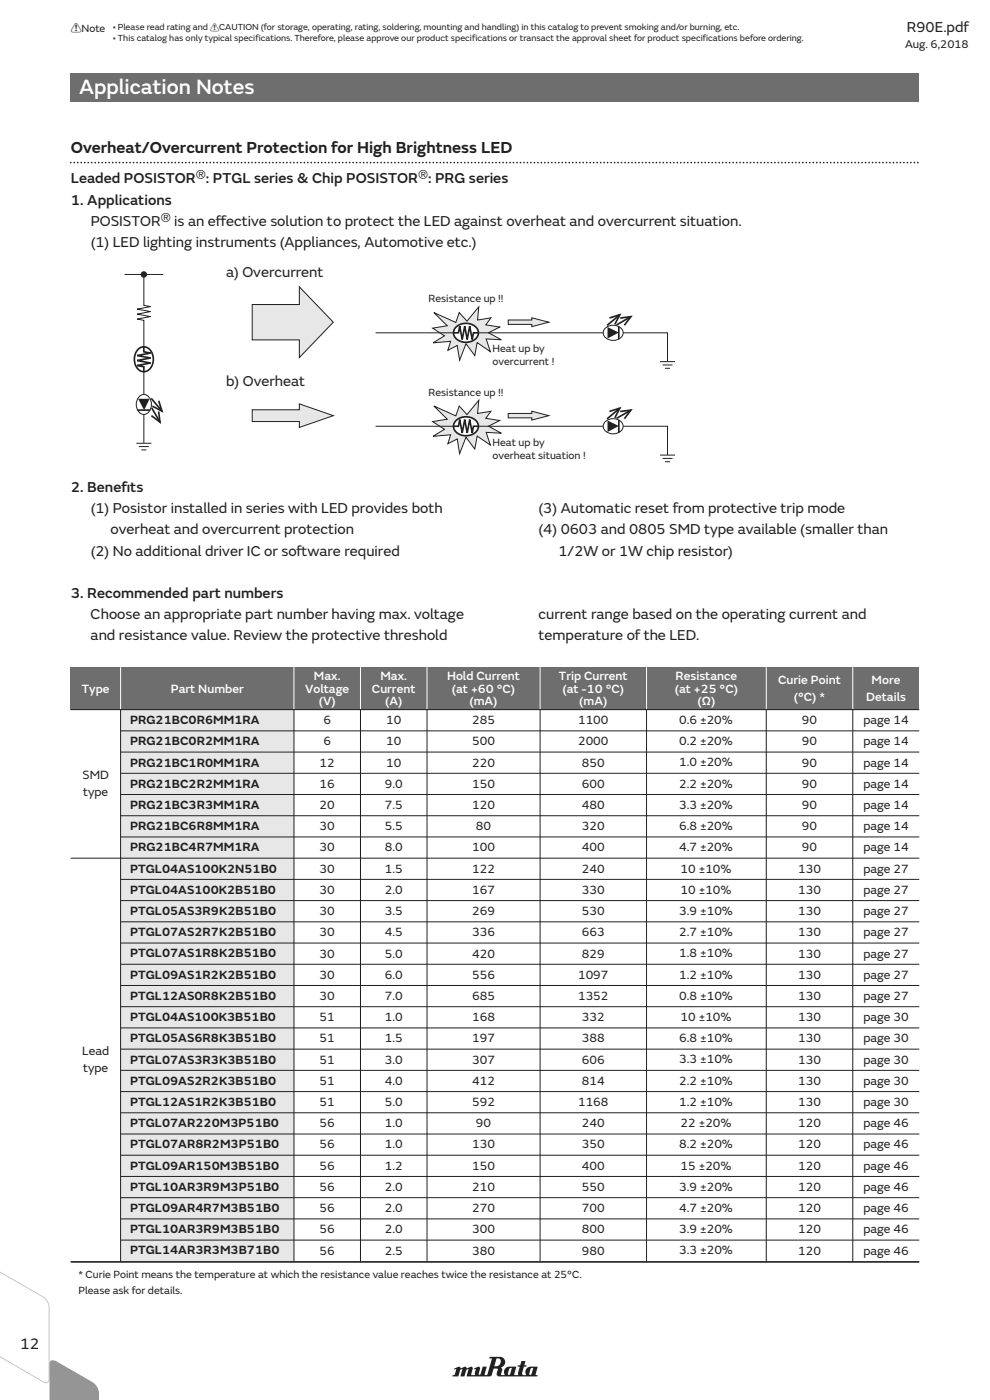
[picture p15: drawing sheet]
<svg xmlns="http://www.w3.org/2000/svg" width="210mm" height="297mm" viewBox="0 0 210 297" stroke-linecap="round" stroke-linejoin="round" font-family="sans-serif">
<defs><g id="words">
<text font-size="4.6" fill="#fff" x="16.8" y="20">Application Notes</text>
<text font-size="3.5" fill="#231f20" x="15" y="32.4">Overheat/Overcurrent Protection for High Brightness LED</text>
<text font-size="3.4" fill="#231f20" x="4.3" y="286.1">12</text>
<g font-size="3.2" fill="#231f20">
<text x="192.4" y="6.7">R90E.pdf</text>
<text x="15" y="38.9">Leaded POSISTORr: PTGL series &amp; Chip POSISTORr: PRG series</text>
<text x="15" y="43.4">1. Applications</text>
<text x="19.2" y="47.8">POSISTORr is an ef</text>
<text x="45.8" y="47.8">fective solution to protect the LED against overheat and overcurrent situation.</text>
<text x="19.2" y="52.3">(1) LED lighting instruments (Appliances, Automotive etc.)</text>
<text x="48" y="58.8">a) Overcurrent</text>
<text x="48" y="81.8">b) Overheat</text>
<text x="15" y="104.4">2. Benef</text>
<text x="25.8" y="104.4">its</text>
<text x="19.2" y="108.9">(1) Posistor installed in series with LED provides both</text>
<text x="23.5" y="113.4">overheat and overcurrent protection</text>
<text x="114.2" y="108.9">(3) Automatic reset from protective trip mode</text>
<text x="114.2" y="113.4">(4) 0603 and 0805 SMD type available (smaller than</text>
<text x="19.2" y="117.9">(2) No additional driver IC or sof</text>
<text x="62.9" y="117.9">tware required</text>
<text x="118.5" y="117.9">1/2W or 1W chip resistor)</text>
<text x="15" y="126.9">3. Recommended part numbers</text>
<text x="19.2" y="131.4">Choose an appropriate part number having max. voltage</text>
<text x="114.2" y="131.4">current range based on the operating current and</text>
<text x="19.2" y="135.9">and resistance value. Review the protective threshold</text>
<text x="114.2" y="135.9">temperature of the LED.</text>
</g>
<g font-size="2.6" fill="#fff">
<text x="17.3" y="146.9">Type</text>
<text x="36.2" y="146.9">Part Number</text>
<text x="64.7" y="146.9">Voltage</text>
<text x="66.6" y="144.3">Max.</text>
<text x="67.6" y="149.6">(V)</text>
<text x="78.9" y="146.9">Current</text>
<text x="80.7" y="144.3">Max.</text>
<text x="81.7" y="149.6">(A)</text>
<text x="94.8" y="144.3">Hold Current</text>
<text x="95.9" y="146.9">(at +60 °C)</text>
<text x="99.6" y="149.6">(mA)</text>
<text x="118.6" y="144.3">Trip Current</text>
<text x="119.3" y="146.9">(at -10 °C)</text>
<text x="122.9" y="149.6">(mA)</text>
<text x="143.1" y="146.9">(at +25 °C)</text>
<text x="143.3" y="144.3">Resistance</text>
<text x="148" y="149.6">(Ω)</text>
<text x="165.1" y="145.2">Curie Point</text>
<text x="168.4" y="148.7">(°C) *</text>
<text x="183.7" y="148.7">Details</text>
<text x="184.9" y="145.2">More</text>
</g>
<g font-size="2.6" fill="#231f20">
<text x="27.6" y="153.6">PRG21BC0R6MM1RA</text>
<text x="68.6" y="153.6">6</text>
<text x="81.9" y="153.6">10</text>
<text x="100.1" y="153.6">285</text>
<text x="122.6" y="153.6">1100</text>
<text x="144.1" y="153.6">0.6 ±20%</text>
<text x="170.1" y="153.6">90</text>
<text x="183.1" y="153.6">page 14</text>
<text x="27.6" y="158.1">PRG21BC0R2MM1RA</text>
<text x="68.6" y="158.1">6</text>
<text x="81.9" y="158.1">10</text>
<text x="100.1" y="158.1">500</text>
<text x="122.6" y="158.1">2000</text>
<text x="144.1" y="158.1">0.2 ±20%</text>
<text x="170.1" y="158.1">90</text>
<text x="183.1" y="158.1">page 14</text>
<text x="17.5" y="165.4">SMD</text>
<text x="27.6" y="162.6">PRG21BC1R0MM1RA</text>
<text x="27.6" y="167.1">PRG21BC2R2MM1RA</text>
<text x="67.8" y="162.6">12</text>
<text x="67.8" y="167.1">16</text>
<text x="81.6" y="167.1">9.0</text>
<text x="81.9" y="162.6">10</text>
<text x="100.1" y="162.6">220</text>
<text x="100.1" y="167.1">150</text>
<text x="123.4" y="167.1">600</text>
<text x="123.4" y="162.6">850</text>
<text x="144.1" y="162.6">1.0 ±20%</text>
<text x="144.1" y="167.1">2.2 ±20%</text>
<text x="170.1" y="162.6">90</text>
<text x="170.1" y="167.1">90</text>
<text x="183.1" y="162.6">page 14</text>
<text x="183.1" y="167.1">page 14</text>
<text x="17.6" y="168.9">type</text>
<text x="27.6" y="171.6">PRG21BC3R3MM1RA</text>
<text x="67.8" y="171.6">20</text>
<text x="81.6" y="171.6">7.5</text>
<text x="100.1" y="171.6">120</text>
<text x="123.4" y="171.6">480</text>
<text x="144.1" y="171.6">3.3 ±20%</text>
<text x="170.1" y="171.6">90</text>
<text x="183.1" y="171.6">page 14</text>
<text x="27.6" y="176.1">PRG21BC6R8MM1RA</text>
<text x="67.8" y="176.1">30</text>
<text x="81.6" y="176.1">5.5</text>
<text x="101" y="176.1">80</text>
<text x="123.4" y="176.1">320</text>
<text x="144.1" y="176.1">6.8 ±20%</text>
<text x="170.1" y="176.1">90</text>
<text x="183.1" y="176.1">page 14</text>
<text x="27.6" y="185.1">PTGL04AS100K2N51B0</text>
<text x="27.6" y="180.6">PRG21BC4R7MM1RA</text>
<text x="67.8" y="185.1">30</text>
<text x="67.8" y="180.6">30</text>
<text x="81.6" y="180.6">8.0</text>
<text x="81.6" y="185.1">1.5</text>
<text x="100.1" y="180.6">100</text>
<text x="100.1" y="185.1">122</text>
<text x="123.4" y="180.6">400</text>
<text x="123.4" y="185.1">240</text>
<text x="144.1" y="180.6">4.7 ±20%</text>
<text x="144.4" y="185.1">10 ±10%</text>
<text x="169.3" y="185.1">130</text>
<text x="170.1" y="180.6">90</text>
<text x="183.1" y="180.6">page 14</text>
<text x="183.1" y="185.1">page 27</text>
<text x="27.6" y="189.6">PTGL04AS100K2B51B0</text>
<text x="67.8" y="189.6">30</text>
<text x="81.6" y="189.6">2.0</text>
<text x="100.1" y="189.6">167</text>
<text x="123.4" y="189.6">330</text>
<text x="144.4" y="189.6">10 ±10%</text>
<text x="169.3" y="189.6">130</text>
<text x="183.1" y="189.6">page 27</text>
<text x="27.6" y="194.1">PTGL05AS3R9K2B51B0</text>
<text x="67.8" y="194.1">30</text>
<text x="81.6" y="194.1">3.5</text>
<text x="100.1" y="194.1">269</text>
<text x="123.4" y="194.1">530</text>
<text x="144.1" y="194.1">3.9 ±10%</text>
<text x="169.3" y="194.1">130</text>
<text x="183.1" y="194.1">page 27</text>
<text x="27.6" y="198.6">PTGL07AS2R7K2B51B0</text>
<text x="27.6" y="203.1">PTGL07AS1R8K2B51B0</text>
<text x="67.8" y="198.6">30</text>
<text x="67.8" y="203.1">30</text>
<text x="81.6" y="198.6">4.5</text>
<text x="81.6" y="203.1">5.0</text>
<text x="100.1" y="198.6">336</text>
<text x="100.1" y="203.1">420</text>
<text x="123.4" y="198.6">663</text>
<text x="123.4" y="203.1">829</text>
<text x="144.1" y="198.6">2.7 ±10%</text>
<text x="144.1" y="203.1">1.8 ±10%</text>
<text x="169.3" y="198.6">130</text>
<text x="169.3" y="203.1">130</text>
<text x="183.1" y="198.6">page 27</text>
<text x="183.1" y="203.1">page 27</text>
<text x="27.6" y="207.6">PTGL09AS1R2K2B51B0</text>
<text x="67.8" y="207.6">30</text>
<text x="81.6" y="207.6">6.0</text>
<text x="100.1" y="207.6">556</text>
<text x="122.6" y="207.6">1097</text>
<text x="144.1" y="207.6">1.2 ±10%</text>
<text x="169.3" y="207.6">130</text>
<text x="183.1" y="207.6">page 27</text>
<text x="27.6" y="212.1">PTGL12AS0R8K2B51B0</text>
<text x="67.8" y="212.1">30</text>
<text x="81.6" y="212.1">7.0</text>
<text x="100.1" y="212.1">685</text>
<text x="122.6" y="212.1">1352</text>
<text x="144.1" y="212.1">0.8 ±10%</text>
<text x="169.3" y="212.1">130</text>
<text x="183.1" y="212.1">page 27</text>
<text x="27.6" y="216.6">PTGL04AS100K3B51B0</text>
<text x="27.6" y="221.1">PTGL05AS6R8K3B51B0</text>
<text x="67.8" y="216.6">51</text>
<text x="67.8" y="221.1">51</text>
<text x="81.6" y="216.6">1.0</text>
<text x="81.6" y="221.1">1.5</text>
<text x="100.1" y="216.6">168</text>
<text x="100.1" y="221.1">197</text>
<text x="123.4" y="216.6">332</text>
<text x="123.4" y="221.1">388</text>
<text x="144.1" y="221.1">6.8 ±10%</text>
<text x="144.4" y="216.6">10 ±10%</text>
<text x="169.3" y="216.6">130</text>
<text x="169.3" y="221.1">130</text>
<text x="183.1" y="216.6">page 30</text>
<text x="183.1" y="221.1">page 30</text>
<text x="17.4" y="223.9">Lead</text>
<text x="17.6" y="227.4">type</text>
<text x="27.6" y="225.6">PTGL07AS3R3K3B51B0</text>
<text x="67.8" y="225.6">51</text>
<text x="81.6" y="225.6">3.0</text>
<text x="100.1" y="225.6">307</text>
<text x="123.4" y="225.6">606</text>
<text x="144.1" y="225.6">3.3 ±10%</text>
<text x="169.3" y="225.6">130</text>
<text x="183.1" y="225.6">page 30</text>
<text x="27.6" y="230.1">PTGL09AS2R2K3B51B0</text>
<text x="67.8" y="230.1">51</text>
<text x="81.6" y="230.1">4.0</text>
<text x="100.1" y="230.1">412</text>
<text x="123.4" y="230.1">814</text>
<text x="144.1" y="230.1">2.2 ±10%</text>
<text x="169.3" y="230.1">130</text>
<text x="183.1" y="230.1">page 30</text>
<text x="27.6" y="234.6">PTGL12AS1R2K3B51B0</text>
<text x="27.6" y="239.1">PTGL07AR220M3P51B0</text>
<text x="67.8" y="234.6">51</text>
<text x="67.8" y="239.1">56</text>
<text x="81.6" y="234.6">5.0</text>
<text x="81.6" y="239.1">1.0</text>
<text x="100.1" y="234.6">592</text>
<text x="101" y="239.1">90</text>
<text x="122.6" y="234.6">1168</text>
<text x="123.4" y="239.1">240</text>
<text x="144.1" y="234.6">1.2 ±10%</text>
<text x="144.4" y="239.1">22 ±20%</text>
<text x="169.3" y="234.6">130</text>
<text x="169.3" y="239.1">120</text>
<text x="183.1" y="234.6">page 30</text>
<text x="183.1" y="239.1">page 46</text>
<text x="27.6" y="243.6">PTGL07AR8R2M3P51B0</text>
<text x="67.8" y="243.6">56</text>
<text x="81.6" y="243.6">1.0</text>
<text x="100.1" y="243.6">130</text>
<text x="123.4" y="243.6">350</text>
<text x="144.1" y="243.6">8.2 ±20%</text>
<text x="169.3" y="243.6">120</text>
<text x="183.1" y="243.6">page 46</text>
<text x="27.6" y="248.1">PTGL09AR150M3B51B0</text>
<text x="67.8" y="248.1">56</text>
<text x="81.6" y="248.1">1.2</text>
<text x="100.1" y="248.1">150</text>
<text x="123.4" y="248.1">400</text>
<text x="144.4" y="248.1">15 ±20%</text>
<text x="169.3" y="248.1">120</text>
<text x="183.1" y="248.1">page 46</text>
<text x="27.6" y="252.6">PTGL10AR3R9M3P51B0</text>
<text x="27.6" y="257.1">PTGL09AR4R7M3B51B0</text>
<text x="67.8" y="252.6">56</text>
<text x="67.8" y="257.1">56</text>
<text x="81.6" y="252.6">2.0</text>
<text x="81.6" y="257.1">2.0</text>
<text x="100.1" y="252.6">210</text>
<text x="100.1" y="257.1">270</text>
<text x="123.4" y="252.6">550</text>
<text x="123.4" y="257.1">700</text>
<text x="144.1" y="252.6">3.9 ±20%</text>
<text x="144.1" y="257.1">4.7 ±20%</text>
<text x="169.3" y="252.6">120</text>
<text x="169.3" y="257.1">120</text>
<text x="183.1" y="252.6">page 46</text>
<text x="183.1" y="257.1">page 46</text>
<text x="27.6" y="261.6">PTGL10AR3R9M3B51B0</text>
<text x="67.8" y="261.6">56</text>
<text x="81.6" y="261.6">2.0</text>
<text x="100.1" y="261.6">300</text>
<text x="123.4" y="261.6">800</text>
<text x="144.1" y="261.6">3.9 ±20%</text>
<text x="169.3" y="261.6">120</text>
<text x="183.1" y="261.6">page 46</text>
<text x="27.6" y="266.1">PTGL14AR3R3M3B71B0</text>
<text x="67.8" y="266.1">56</text>
<text x="81.6" y="266.1">2.5</text>
<text x="100.1" y="266.1">380</text>
<text x="123.4" y="266.1">980</text>
<text x="144.1" y="266.1">3.3 ±20%</text>
<text x="169.3" y="266.1">120</text>
<text x="183.1" y="266.1">page 46</text>
</g>
<text font-size="2.5" fill="#231f20" x="192" y="10.3">Aug. 6,2018</text>
<g font-size="2.3" fill="#231f20">
<text x="15" y="6.9">!Note</text>
<text x="90.9" y="64.1">Resistance up !!</text>
<text x="104.5" y="74.7">Heat up by</text>
<text x="104.5" y="77.5">overcurrent !</text>
<text x="90.9" y="83.9">Resistance up !!</text>
<text x="104.5" y="94.5">Heat up by</text>
<text x="104.5" y="97.3">overheat situation !</text>
<text x="16.6" y="271.1">* Curie Point means the temperature at which the resistance value reaches twice the resistance at 25°C.</text>
<text x="16.6" y="274.5">Please ask for details.</text>
</g>
<g font-size="1.9" fill="#231f20">
<text x="23.9" y="6.5">• Please read rating and !CAUTION (for storage, operating, rating, soldering, mounting and handling) in this catalog to prevent smoking and/or burning, etc.</text>
<text x="23.9" y="8.8">• This catalog has only typical specifications. Therefore, please approve our product specifications or transact the approval sheet for product specifications before ordering.</text>
</g>
</g></defs>
<path d="M15 15.5h180v6h-180z" fill="#6d6e70"/>
<path d="M25.6 150.5h36.8v117.1h-36.8z" fill="#e6e7e8"/>
<path d="M15 141.5h180v9h-180z" fill="#6d6e70"/>
<path d="M25.6 141.5v9M62.4 141.5v9M76.5 141.5v9M90.6 141.5v9M114.6 141.5v9M137.1 141.5v9M162.5 141.5v9M180.9 141.5v9" fill="none" stroke="#fff" stroke-width=".21"/>
<g fill="none" stroke="#231f20" stroke-width=".21">
<path d="M15 150.5h180M25.6 150.5v117.1M25.6 155h169.4M25.6 159.5h169.4M62.4 150.5v117.1M76.5 150.5v117.1M90.6 150.5v117.1M114.6 150.5v117.1M137.1 150.5v117.1M162.5 150.5v117.1M180.9 150.5v117.1M25.6 164h169.4"/>
<path d="M25.6 168.6h169.4M25.6 173.1h169.4M25.6 177.6h169.4M15 182.1h180M25.6 186.6h169.4M25.6 191.1h169.4M25.6 195.6h169.4M25.6 200.1h169.4M25.6 204.6h169.4M25.6 209.1h169.4M25.6 213.6h169.4M25.6 218.1h169.4"/>
<path d="M25.6 222.6h169.4M25.6 227.1h169.4M25.6 231.6h169.4M25.6 236.1h169.4M25.6 240.6h169.4M25.6 245.1h169.4M25.6 249.6h169.4M25.6 254.1h169.4M25.6 258.6h169.4M25.6 263.1h169.4"/>
</g>
<path d="M15 267.7h180" fill="none" stroke="#231f20" stroke-width=".35"/>
<path d="M15 34.5h180" fill="none" stroke="#231f20" stroke-width=".35" stroke-dasharray="0 .7"/>
<path d="M92 66.3l4.7 2.1 .7-2.1 1.7 1.8 2.5-3-.3 2.8 2.8-.5-1.1 1.5 3 .5-2.4 1.2 2.7 1.5-3.2-.2 .9 2.7-2.8-1.9-.5 2.7-1.9-2.5-1.3 3.5-.5-3.1-2 1 .6-1.9-3.7 .3 2.4-1.5-2.5-1.6 3.1-.5z" fill="#e6e7e8"/>
<path d="M92 66.3l4.7 2.1 .7-2.1 1.7 1.8 2.5-3-.3 2.8 2.8-.5-1.1 1.5 3 .5-2.4 1.2 2.7 1.5-3.2-.2 .9 2.7-2.8-1.9-.5 2.7-1.9-2.5-1.3 3.5-.5-3.1-2 1 .6-1.9-3.7 .3 2.4-1.5-2.5-1.6 3.1-.5z" fill="none" stroke="#231f20" stroke-width=".21"/>
<path d="M53.5 64.6h10v-3.7l7.2 7.5-7.2 7.5v-3.8h-10z" fill="#e6e7e8"/>
<path d="M53.5 64.6h10v-3.7l7.2 7.5-7.2 7.5v-3.8h-10z" fill="none" stroke="#231f20" stroke-width=".21"/>
<path d="M107.8 67.9h5v-.5l3.6 1-3.6 .9v-.5h-5z" fill="#e6e7e8"/>
<path d="M30.5 78.9v4.8M107.8 67.9h5v-.5l3.6 1-3.6 .9v-.5h-5zM30.5 87.9v6.1" fill="none" stroke="#231f20" stroke-width=".21"/>
<path d="M29.3 84.6h2.4l-1.1 2.4z" fill="#231f20"/>
<path d="M29.2 87h2.7" fill="none" stroke="#231f20" stroke-width=".35"/>
<path d="M26.4 58.2h8.2z" fill="#fff"/>
<path d="M26.4 58.2h8.2" fill="none" stroke="#231f20" stroke-width=".21"/>
<circle cx="30.5" cy="58.2" r=".57" fill="#231f20"/>
<g fill="none" stroke="#231f20" stroke-width=".21">
<path d="M30.5 58.2v6.6l1.4 .2-2.8 .6 2.8 .5-2.8 .5 2.8 .6-2.8 .5 1.4 .3v5.6M79.7 70.6h16.5M101.5 70.6h26.5M132.2 70.6h9.4v6.1M140 76.7h3.2M140.5 77.4h2.2M141.1 78.1h1M28.9 94h3.2M29.5 94.7h2.1M29.7 84a1.51 1.51 0 0 1 2.4 1.2 1.9 1.9 0 0 1-2 2.6 2.39 2.39 0 0 1-.4-3.8zM30 95.4h1.1"/>
<circle cx="30.5" cy="58.2" r=".57"/>
</g>
<path d="M29.3 74.2a1.79 1.79 0 0 1 3 .9 2.88 2.88 0 0 1-1.3 3.7 2.22 2.22 0 0 1-2.5-2.6 3 3 0 0 1 .8-2zM30.5 73.6v1l1.4 .3-2.8 .5 2.8 .6-2.8 .5 2.8 .5-2.8 .5 1.4 .3v1.1M32.1 84.5l2.3 2.7M32.2 86.5l1.7 3.1M33.6 87.3l.3 2.3-1.8-1.4M33.7 85l.7 2.2-2.1-1" fill="none" stroke="#231f20" stroke-width=".35"/>
<path d="M128.9 69.4l2.4 1.1-2.4 1.3z" fill="#231f20"/>
<path d="M131.3 69.3v2.6" fill="none" stroke="#231f20" stroke-width=".35"/>
<path d="M96.8 69.3a2.99 2.99 0 0 1 4.6 .8 2.22 2.22 0 0 1-2.6 2.5 2.22 2.22 0 0 1-2.5-2.5z" fill="#fff"/>
<path d="M96.2 70.6h1.1l.2-1.4 .5 2.8 .6-2.8 .5 2.8 .5-2.8 .6 2.8 .2-1.4h1.1M96.8 69.3a2.99 2.99 0 0 1 4.6 .8 2.22 2.22 0 0 1-2.6 2.5 2.22 2.22 0 0 1-2.5-2.5zM129.3 67.5l2.2-.7-1.1 2M131.5 66.8l-2.7 2.2M131.6 67.5l2.2-.3-1.4 1.8M133.8 67.2l-3 1.7" fill="none" stroke="#231f20" stroke-width=".35"/>
<path d="M128.2 69.8a2.42 2.42 0 0 1 3.9 .4 1.9 1.9 0 0 1-2.6 2 1.55 1.55 0 0 1-1.3-2.4z" fill="none" stroke="#231f20" stroke-width=".21"/>
<path d="M92 86.1l4.7 2.1 .7-2.1 1.7 1.9 2.5-3.1-.3 2.8 2.8-.4-1.1 1.4 3 .5-2.4 1.2 2.7 1.5-3.2-.2 .9 2.7-2.8-1.9-.5 2.8-1.9-2.6-1.3 3.5-.5-3.1-2 1 .6-1.9-3.7 .4 2.4-1.5-2.5-1.7 3.1-.5z" fill="#e6e7e8"/>
<path d="M92 86.1l4.7 2.1 .7-2.1 1.7 1.9 2.5-3.1-.3 2.8 2.8-.4-1.1 1.4 3 .5-2.4 1.2 2.7 1.5-3.2-.2 .9 2.7-2.8-1.9-.5 2.8-1.9-2.6-1.3 3.5-.5-3.1-2 1 .6-1.9-3.7 .4 2.4-1.5-2.5-1.7 3.1-.5z" fill="none" stroke="#231f20" stroke-width=".21"/>
<path d="M53.5 86.9h10v-1.2l7.2 2.5-7.2 2.5v-1.3h-10z" fill="#e6e7e8"/>
<path d="M53.5 86.9h10v-1.2l7.2 2.5-7.2 2.5v-1.3h-10z" fill="none" stroke="#231f20" stroke-width=".21"/>
<path d="M107.8 87.7h5v-.5l3.6 1-3.6 .9v-.5h-5z" fill="#e6e7e8"/>
<path d="M79.7 90.4h16.5M101.5 90.4h26.5M107.8 87.7h5v-.5l3.6 1-3.6 .9v-.5h-5zM132.2 90.4h9.4v6.1M140 96.5h3.2M140.5 97.3h2.2M141.1 98h1" fill="none" stroke="#231f20" stroke-width=".21"/>
<path d="M128.9 89.2l2.4 1.2-2.4 1.2z" fill="#231f20"/>
<path d="M131.3 89.1v2.7" fill="none" stroke="#231f20" stroke-width=".35"/>
<path d="M96.8 89.2a2.99 2.99 0 0 1 4.6 .8 2.22 2.22 0 0 1-2.6 2.4 2.22 2.22 0 0 1-2.5-2.4z" fill="#fff"/>
<path d="M96.2 90.4h1.1l.2-1.4 .5 2.8 .6-2.8 .5 2.8 .5-2.8 .6 2.8 .2-1.4h1.1M96.8 89.2a2.99 2.99 0 0 1 4.6 .8 2.22 2.22 0 0 1-2.6 2.4 2.22 2.22 0 0 1-2.5-2.4zM129.3 87.3l2.2-.7-1.1 2M131.5 86.6l-2.7 2.3M131.6 87.3l2.2-.3-1.4 1.8M133.8 87l-3 1.8" fill="none" stroke="#231f20" stroke-width=".35"/>
<path d="M128.2 89.6a2.42 2.42 0 0 1 3.9 .4 1.9 1.9 0 0 1-2.6 2 1.55 1.55 0 0 1-1.3-2.4z" fill="none" stroke="#231f20" stroke-width=".21"/>
<path d="M96.3 290.4l.1 .2 .3-.2a1.12 1.12 0 0 1-.5 1.3h-.2v.3h1.2l.4-1.4 .4-.2-.2 1.6h.7l.4-1.4 .4-.2-.2 1.6h5l.2-.3 .5-1.4 .8 .1-.3 1a.5 .5 0 0 0 .5 .6h8.2v-.3l-.4-.1 .4-1.7h-1.4a1.22 1.22 0 0 0-1 1.8h-.7l-.2-.3 .4-1.5 .6-.1v-.1l-.5-.1 .2-.8-.8-.1-.3 .9-.5 .1v.2l.4 .1a2.03 2.03 0 0 0-.3 1.6l-.7 .1-.1-.1 .3-1.7a3.3 3.3 0 0 0-2 .2 1.35 1.35 0 0 0-.4 1.6h-.7l.2-1.2-.2-.4a1.18 1.18 0 0 0 .8-1.4 1.18 1.18 0 0 0-1.4-.9l-1.8 .1-.1 .3 .5 .1-.9 3.2-.2 .2-.4-.1 .4-1.7h-.8l-.5 1.6-.2 .2-.2-.2 .4-1.2-.4-.4-1 .4 .1 .2h.3l-.2 1.2h-.6l-.2-.1 .4-1.3-.2-.3-.2-.1-.8 .4-.3-.3-.2-.1-.8 .4-.5-.4zM105.3 288.2a.71 .71 0 0 1 .9 .3 .71 .71 0 0 1-.2 .9l-.3 .4h-.8zM108.1 290.3h.5l-.4 1.2-.3 .2-.2-.2zM112.6 290.3h.5l-.3 1.2-.4 .2-.2-.2z" fill="#231f20"/>
<path d="M0 268l9.6 7.3 .7 1.2 .2 .8v15.2a.79 .79 0 0 1-.4 .9 .79 .79 0 0 1-.9-.1l-9.2-7.1v-.2l9.6 7.2a.57 .57 0 0 0 .7-.7v-15.2a2.68 2.68 0 0 0-1.2-2.1l-9.1-7z" fill="#bbbdc0"/>
<path d="M10.6 288.9a.99 .99 0 0 1 1.4-.1l7.5 4.3a3.5 3.5 0 0 1 1.5 3.9h-10.5z" fill="#939598"/>
<use href="#words"/>
</svg>
